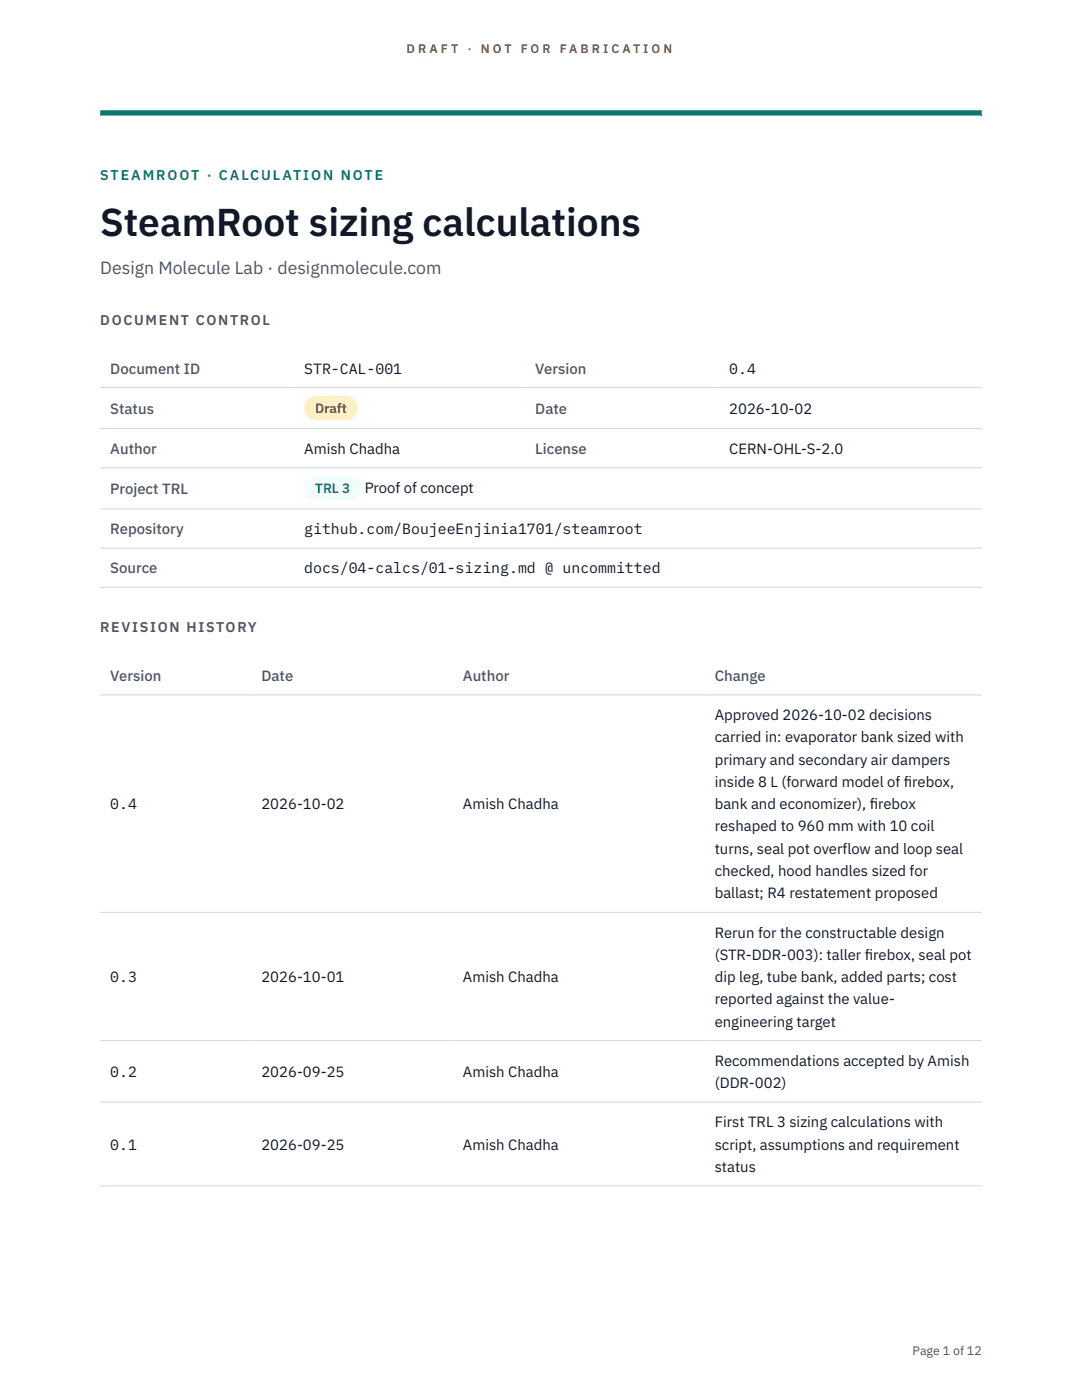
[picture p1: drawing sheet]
<svg xmlns="http://www.w3.org/2000/svg" width="216mm" height="279mm" viewBox="0 0 216 279" stroke-linecap="round" stroke-linejoin="round" font-family="sans-serif">
<defs><g id="words">
<text font-size="7.8" fill="#111827" x="20" y="47.1">SteamRoot sizing calculations</text>
<text font-size="3.5" fill="#4b5563" x="20" y="54.6">Design Molecule Lab · designmolecule.com</text>
<g font-size="3" fill="#4b5563">
<text x="22" y="74.5">Document ID</text>
<text x="106.8" y="74.5">Version</text>
<text x="22" y="82.6">Status</text>
<text x="106.8" y="82.6">Date</text>
<text x="22" y="90.6">Author</text>
<text x="106.8" y="90.6">License</text>
<text x="22" y="98.6">Project TRL</text>
<text x="22" y="106.6">Repository</text>
<text x="22" y="114.4">Source</text>
<text x="22" y="135.9">Version</text>
<text x="52.2" y="135.9">Date</text>
<text x="92.4" y="135.9">Author</text>
<text x="142.6" y="135.9">Change</text>
</g>
<g font-size="3" fill="#111827">
<text x="60.7" y="74.5">STR-CAL-001</text>
<text x="145.5" y="74.5">0.4</text>
<text x="145.5" y="82.6">2026-10-02</text>
<text x="60.7" y="90.6">Amish Chadha</text>
<text x="145.5" y="90.6">CERN-OHL-S-2.0</text>
<text x="72.8" y="98.5">Proof of concept</text>
<text x="60.7" y="106.6">github.com/BoujeeEnjinia1701/steamroot</text>
<text x="60.7" y="114.4">docs/04-calcs/01-sizing.md @ uncommitted</text>
<text x="142.6" y="143.7">Approved 2026-10-02 decisions</text>
<text x="142.6" y="148.2">carried in: evaporator bank sized with</text>
<text x="142.6" y="152.6">primary and secondary air dampers</text>
<text x="22" y="161.5">0.4</text>
<text x="52.2" y="161.5">2026-10-02</text>
<text x="92.4" y="161.5">Amish Chadha</text>
<text x="142.6" y="157.1">inside 8 L (forward model of f</text>
<text x="142.6" y="161.5">bank and economizer), f</text>
<text x="173.5" y="161.5">irebox</text>
<text x="180.4" y="157.1">irebox,</text>
<text x="142.6" y="165.9">reshaped to 960 mm with 10 coil</text>
<text x="142.6" y="170.4">turns, seal pot overflow and loop seal</text>
<text x="142.6" y="174.8">checked, hood handles sized for</text>
<text x="142.6" y="179.3">ballast; R4 restatement proposed</text>
<text x="142.6" y="187.1">Rerun for the constructable design</text>
<text x="142.6" y="191.5">(STR-DDR-003): taller f</text>
<text x="172.6" y="191.5">irebox, seal pot</text>
<text x="22" y="196">0.3</text>
<text x="52.2" y="196">2026-10-01</text>
<text x="92.4" y="196">Amish Chadha</text>
<text x="142.6" y="196">dip leg, tube bank, added parts; cost</text>
<text x="142.6" y="200.4">reported against the value-</text>
<text x="142.6" y="204.9">engineering target</text>
<text x="22" y="214.9">0.2</text>
<text x="52.2" y="214.9">2026-09-25</text>
<text x="92.4" y="214.9">Amish Chadha</text>
<text x="142.6" y="212.7">Recommendations accepted by Amish</text>
<text x="142.6" y="217.1">(DDR-002)</text>
<text x="142.6" y="225">First TRL 3 sizing calculations with</text>
<text x="22" y="229.4">0.1</text>
<text x="52.2" y="229.4">2026-09-25</text>
<text x="92.4" y="229.4">Amish Chadha</text>
<text x="142.6" y="229.4">script, assumptions and requirement</text>
<text x="142.6" y="233.9">status</text>
</g>
<text font-size="2.8" fill="#0f766e" x="20" y="36">STEAMROOT · CALCULATION NOTE</text>
<g font-size="2.8" fill="#4b5563">
<text x="20" y="64.8">DOCUMENT CONTROL</text>
<text x="20" y="126.2">REVISION HISTORY</text>
</g>
<text font-size="2.7" fill="#92400e" x="62.9" y="82.5">Draft</text>
<text font-size="2.7" fill="#0f766e" x="62.9" y="98.5">TRL 3</text>
<g font-size="2.5" fill="#b45309">
<text x="81.1" y="10.5">D R A F T</text>
<text x="93.3" y="10.5">·</text>
<text x="95.9" y="10.5">N O T</text>
<text x="103.9" y="10.5">F O R</text>
<text x="111.7" y="10.5">F A B R I C A T I O N</text>
</g>
<text font-size="2.5" fill="#4b5563" x="182.1" y="270.3">Page 1 of 12</text>
</g></defs>
<path d="M20 23.1h175.9zM20 22h175.9v1.1h-175.9z" fill-rule="evenodd" fill="#0f766e"/>
<path d="M20 77.3h175.9M20 85.5h175.9M20 93.4h175.9M20 101.6h175.9M20 109.4h175.9M20 117.2h175.9M20 138.7h175.9M20 182.1h175.9M20 207.7h175.9M20 219.9h175.9M20 236.7h175.9" fill="none" stroke="#d1d5db" stroke-width=".2"/>
<path d="M60.7 79h10.7v4.9h-10.7z" fill="#fef3c7"/>
<path d="M60.7 95.1h11.4v4.8h-11.4z" fill="#f0fdfa"/>
<use href="#words"/>
</svg>
